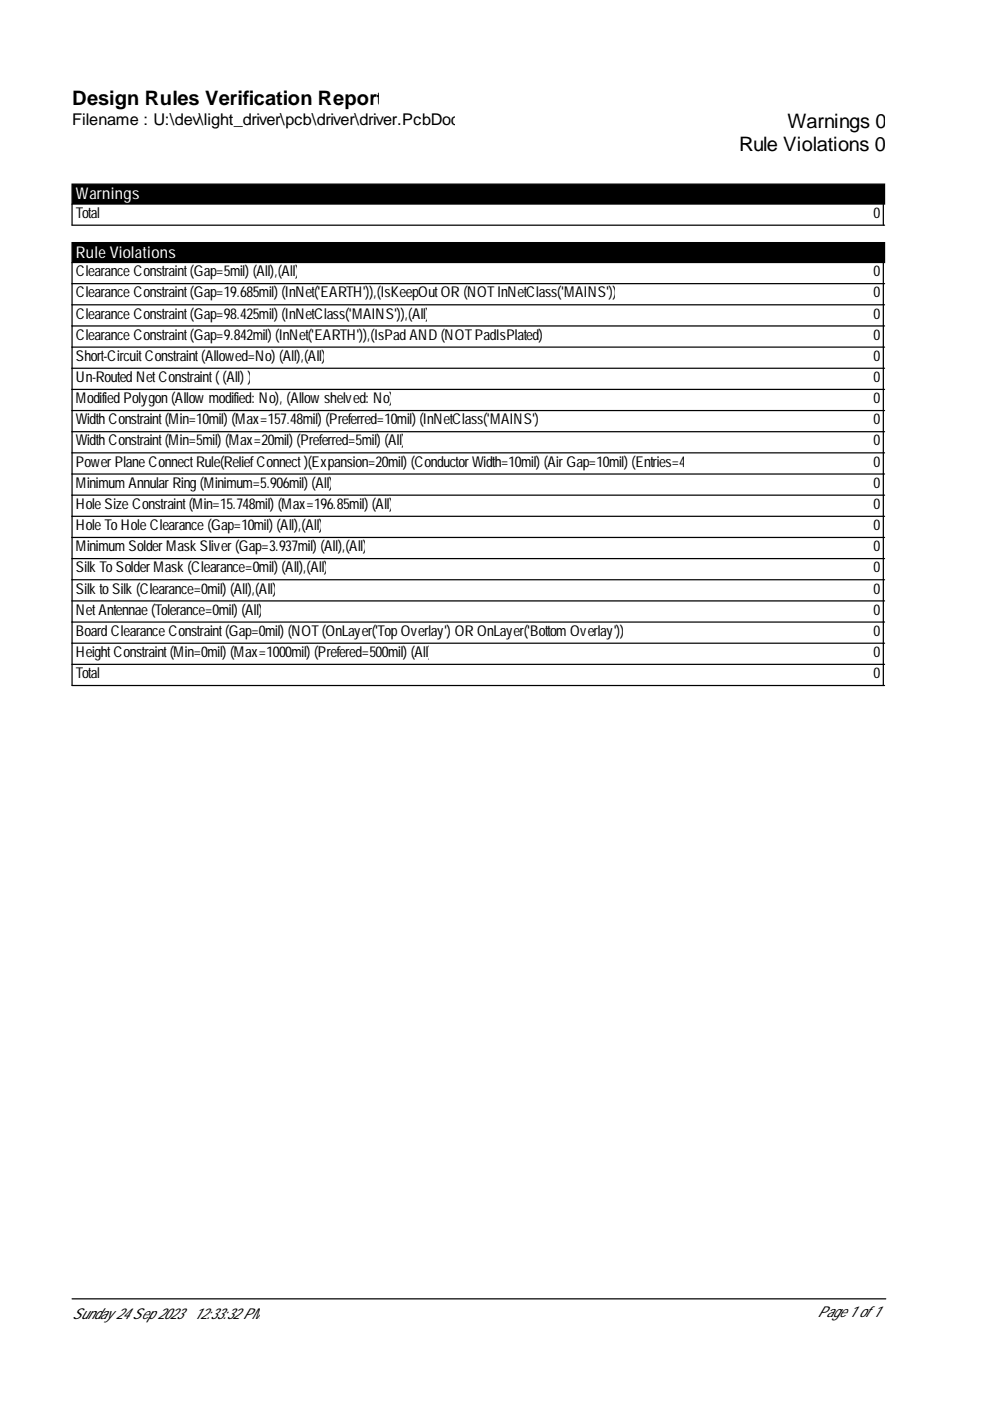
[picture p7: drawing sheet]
<svg xmlns="http://www.w3.org/2000/svg" width="210mm" height="297mm" viewBox="0 0 210 297" stroke-linecap="round" stroke-linejoin="round" font-family="sans-serif">
<defs><g id="words">
<g font-size="4.2">
<text x="15.3" y="22.3">Design Rules Verification Report</text>
<text x="167" y="27">Warnings 0</text>
<text x="156.7" y="32">Rule Violations 0</text>
</g>
<text font-size="3.4" x="15.3" y="26.6">Filename : U:\dev\light_driver\pcb\driver\driver.PcbDoc</text>
<g font-size="3.4" fill="#fff">
<text x="16.1" y="42.2">Warnings</text>
<text x="16.1" y="54.6">Rule Violations</text>
</g>
<g font-size="3.2">
<text x="16.1" y="46.2">Total</text>
<text x="185.2" y="46.2">0</text>
<text x="16.1" y="58.6">Clearance Constraint(Gap=5mil) (All),(All)</text>
<text x="185.2" y="58.6">0</text>
<text x="16.1" y="63.1">Clearance Constraint(Gap=19.685mil) (InNet('EARTH')),(IsKeepOutOR (NOTInNetClass('MAINS')))</text>
<text x="185.2" y="63.1">0</text>
<text x="16.1" y="67.5">Clearance Constraint(Gap=98.425mil) (InNetClass('MAINS')),(All)</text>
<text x="185.2" y="67.5">0</text>
<text x="16.1" y="72">Clearance Constraint(Gap=9.842mil) (InNet('EARTH')),(IsPad AND (NOTPadIsPlated))</text>
<text x="16.1" y="76.5">Short-CircuitConstraint(Allowed=No) (All),(All)</text>
<text x="185.2" y="72">0</text>
<text x="185.2" y="76.5">0</text>
<text x="16.1" y="81">Un-Routed NetConstraint((All) )</text>
<text x="185.2" y="81">0</text>
<text x="16.1" y="85.5">Modified Polygon (Allowmodified: No), (Allowshelved: No)</text>
<text x="16.1" y="90">Width Constraint(Min=10mil) (Max=157.48mil) (Preferred=10mil) (InNetClass('MAINS'))</text>
<text x="185.2" y="85.5">0</text>
<text x="185.2" y="90">0</text>
<text x="16.1" y="94.4">Width Constraint(Min=5mil) (Max=20mil) (Preferred=5mil) (All)</text>
<text x="185.2" y="94.4">0</text>
<text x="16.1" y="98.9">PowerPlane ConnectRule(ReliefConnect)(Expansion=20mil) (ConductorWidth=10mil) (AirGap=10mil) (Entries=4)</text>
<text x="185.2" y="98.9">0</text>
<text x="16.1" y="103.4">Minimum AnnularRing (Minimum=5.906mil) (All)</text>
<text x="16.1" y="107.9">Hole Size Constraint(Min=15.748mil) (Max=196.85mil) (All)</text>
<text x="185.2" y="103.4">0</text>
<text x="185.2" y="107.9">0</text>
<text x="16.1" y="112.4">Hole To Hole Clearance (Gap=10mil) (All),(All)</text>
<text x="185.2" y="112.4">0</text>
<text x="16.1" y="116.9">Minimum SolderMask Sliver(Gap=3.937mil) (All),(All)</text>
<text x="185.2" y="116.9">0</text>
<text x="16.1" y="121.4">Silk To SolderMask (Clearance=0mil) (All),(All)</text>
<text x="16.1" y="125.8">Silk to Silk (Clearance=0mil) (All),(All)</text>
<text x="185.2" y="121.4">0</text>
<text x="185.2" y="125.8">0</text>
<text x="16.1" y="130.3">NetAntennae (Tolerance=0mil) (All)</text>
<text x="185.2" y="130.3">0</text>
<text x="16.1" y="134.8">Board Clearance Constraint(Gap=0mil) (NOT(OnLayer('Top Overlay') OR OnLayer('Bottom Overlay')))</text>
<text x="185.2" y="134.8">0</text>
<text x="16.1" y="139.3">HeightConstraint(Min=0mil) (Max=1000mil) (Prefered=500mil) (All)</text>
<text x="16.1" y="143.8">Total</text>
<text x="185.2" y="139.3">0</text>
<text x="185.2" y="143.8">0</text>
<text x="15.3" y="279.6">Sunday 24Sep 2023</text>
<text x="41.1" y="279.6">12:33:32PM</text>
<text x="173.3" y="279.3">Page 1 of1</text>
</g>
</g></defs>
<path d="M15.3 39h172.2v4.3h-172.2zM15.3 51.4h172.2v4.3h-172.2z" fill="#000" stroke="#000" stroke-width=".26"/>
<g fill="none" stroke="#000" stroke-width=".26">
<path d="M15.3 43.3v4.4h172.2M15.3 55.7v89.6h172.2M187.3 43.3v4.4M187.3 55.7v89.6M15.3 60.1h172.2M15.3 64.6h172.2M15.3 69.1h172.2M15.3 73.6h172.2M15.3 78.1h172.2M15.3 82.6h172.2M15.3 87h172.2M15.3 91.5h172.2"/>
<path d="M15.3 96h172.2M15.3 100.5h172.2M15.3 105h172.2M15.3 109.5h172.2M15.3 114h172.2M15.3 118.4h172.2M15.3 122.9h172.2M15.3 127.4h172.2M15.3 131.9h172.2M15.3 136.4h172.2M15.3 140.9h172.2M15.3 275.4h172.5"/>
</g>
<use href="#words"/>
</svg>
